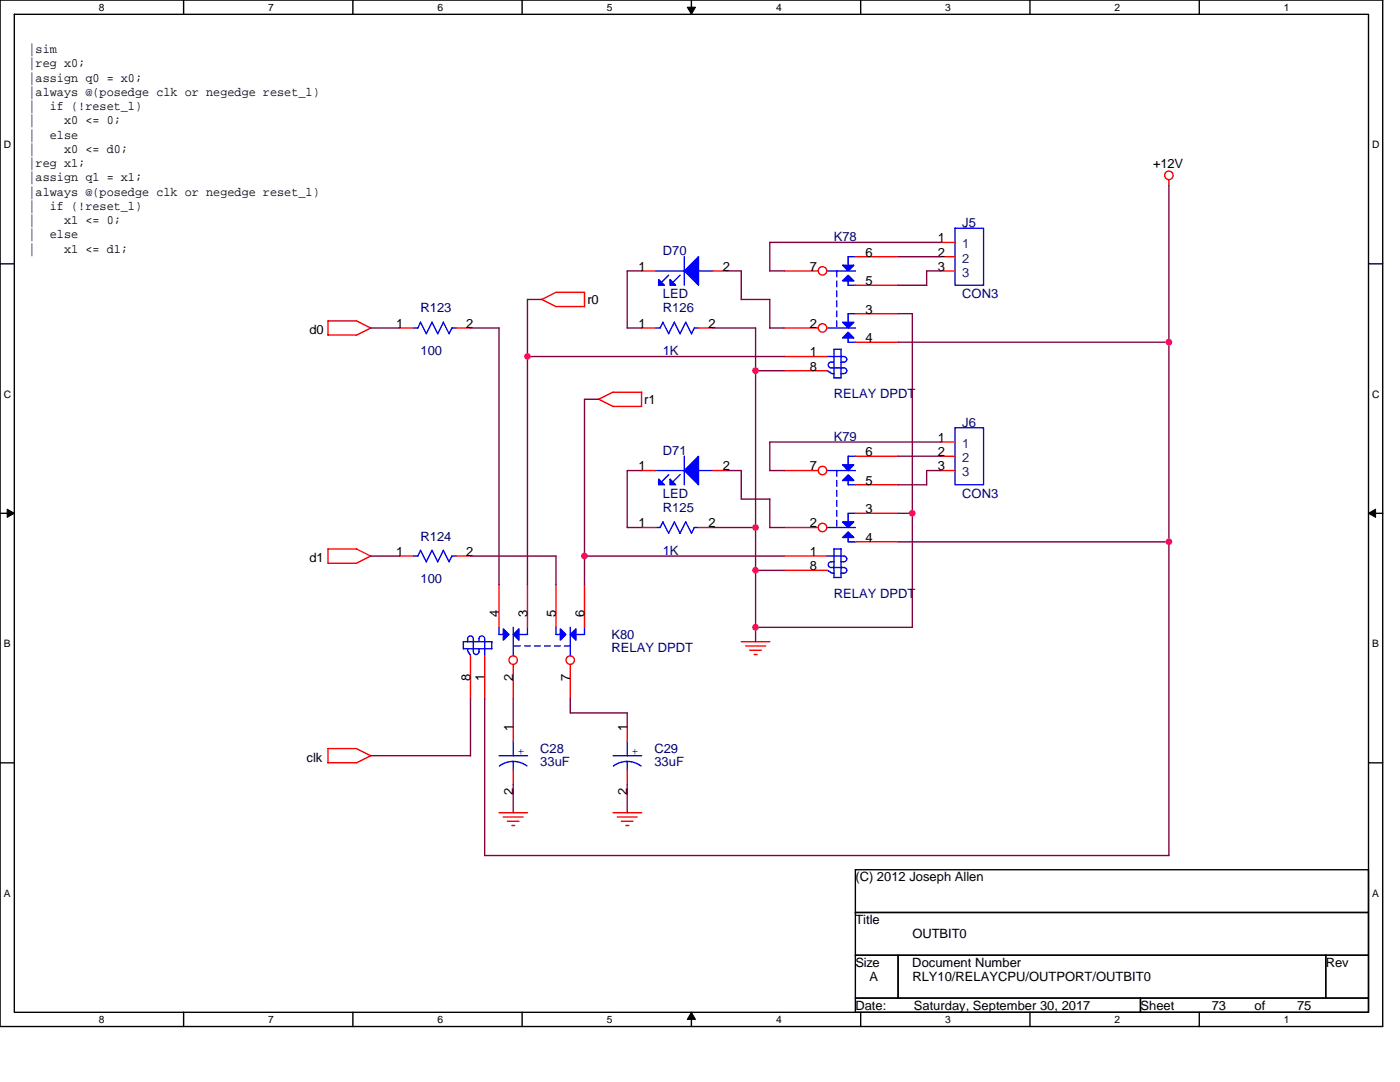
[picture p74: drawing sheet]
<svg xmlns="http://www.w3.org/2000/svg" width="279mm" height="216mm" viewBox="0 0 279 216" stroke-linecap="round" stroke-linejoin="round" font-family="sans-serif">
<defs><g id="words">
<g font-size="2.6">
<text x="5.7" y="10.6">|sim</text>
<text x="5.7" y="13.4">|reg x0;</text>
<text x="5.7" y="16.3">|assign q0 = x0;</text>
<text x="5.7" y="19.1">|always @(posedge clk or negedge reset_l)</text>
<text x="5.7" y="22">|</text>
<text x="9.9" y="22">if (!reset_l)</text>
<text x="5.7" y="24.8">|</text>
<text x="5.7" y="27.7">|</text>
<text x="9.9" y="27.7">else</text>
<text x="12.8" y="24.8">x0 &lt;= 0;</text>
<text x="5.7" y="30.5">|</text>
<text x="5.7" y="33.4">|reg x1;</text>
<text x="12.8" y="30.5">x0 &lt;= d0;</text>
<text x="230.2" y="33.6">+12V</text>
<text x="5.7" y="36.2">|assign q1 = x1;</text>
<text x="5.7" y="39.1">|always @(posedge clk or negedge reset_l)</text>
<text x="5.7" y="41.9">|</text>
<text x="9.9" y="41.9">if (!reset_l)</text>
<text x="5.7" y="44.7">|</text>
<text x="5.7" y="47.6">|</text>
<text x="9.9" y="47.6">else</text>
<text x="12.8" y="44.7">x1 &lt;= 0;</text>
<text x="5.7" y="50.4">|</text>
<text x="12.8" y="50.4">x1 &lt;= d1;</text>
<text x="172.7" y="51.2">6</text>
<text x="187.2" y="48.3">1</text>
<text x="187.2" y="51.2">2</text>
<text x="127.4" y="54">1</text>
<text x="144.3" y="54">2</text>
<text x="161.6" y="54">7</text>
<text x="172.7" y="56.9">5</text>
<text x="187.2" y="54">3</text>
<text x="79.1" y="65.4">1</text>
<text x="93" y="65.4">2</text>
<text x="117.2" y="60.6">r0</text>
<text x="127.4" y="65.4">1</text>
<text x="141.4" y="65.4">2</text>
<text x="161.6" y="65.4">2</text>
<text x="172.7" y="62.6">3</text>
<text x="61.7" y="66.6">d0</text>
<text x="161.6" y="71.1">1</text>
<text x="172.7" y="68.3">4</text>
<text x="161.6" y="74">8</text>
<text x="128.6" y="80.6">r1</text>
<text x="187.2" y="88.2">1</text>
<text x="127.4" y="93.9">1</text>
<text x="144.3" y="93.9">2</text>
<text x="161.6" y="93.9">7</text>
<text x="172.7" y="91">6</text>
<text x="187.2" y="91">2</text>
<text x="187.2" y="93.9">3</text>
<text x="172.7" y="96.7">5</text>
<text x="127.4" y="105.2">1</text>
<text x="141.4" y="105.2">2</text>
<text x="161.6" y="105.2">2</text>
<text x="172.7" y="102.4">3</text>
<text x="61.7" y="112.1">d1</text>
<text x="79.1" y="110.9">1</text>
<text x="93" y="110.9">2</text>
<text x="161.6" y="113.8">8</text>
<text x="161.6" y="110.9">1</text>
<text x="172.7" y="108.1">4</text>
<text x="99.6" y="123.2" transform="rotate(-90 99.6 123.2)">4</text>
<text x="105.2" y="123.2" transform="rotate(-90 105.2 123.2)">3</text>
<text x="110.9" y="123.2" transform="rotate(-90 110.9 123.2)">5</text>
<text x="116.6" y="123.2" transform="rotate(-90 116.6 123.2)">6</text>
<text x="93.9" y="135.8" transform="rotate(-90 93.9 135.8)">8</text>
<text x="96.7" y="135.8" transform="rotate(-90 96.7 135.8)">1</text>
<text x="102.4" y="135.8" transform="rotate(-90 102.4 135.8)">2</text>
<text x="113.8" y="135.8" transform="rotate(-90 113.8 135.8)">7</text>
<text x="102.4" y="145.9" transform="rotate(-90 102.4 145.9)">1</text>
<text x="125.2" y="145.9" transform="rotate(-90 125.2 145.9)">1</text>
<text x="61.2" y="152">clk</text>
<text x="102.4" y="158.6" transform="rotate(-90 102.4 158.6)">2</text>
<text x="125.2" y="158.6" transform="rotate(-90 125.2 158.6)">2</text>
<text x="170.7" y="175.9">(C) 2012 Joseph Allen</text>
<text x="170.7" y="184.4">Title</text>
<text x="182.1" y="187.2">OUTBIT0</text>
<text x="170.7" y="192.9">Size</text>
<text x="173.5" y="195.8">A</text>
<text x="182.1" y="192.9">Document Number</text>
<text x="182.1" y="195.8">RLY10/RELAYCPU/OUTPORT/OUTBIT0</text>
<text x="264.6" y="192.9">Rev</text>
<text x="170.7" y="201.5">Date:</text>
<text x="182.4" y="201.5">Saturday, September 30, 2017</text>
<text x="227.6" y="201.5">Sheet</text>
<text x="241.8" y="201.5">73</text>
<text x="250.4" y="201.5">of</text>
<text x="258.9" y="201.5">75</text>
</g>
<g font-size="2.6" fill="#000080">
<text x="192" y="45.3">J5</text>
<text x="132.3" y="51">D70</text>
<text x="166.4" y="48.1">K78</text>
<text x="132.3" y="59.5">LED</text>
<text x="192" y="59.5">CON3</text>
<text x="83.9" y="62.3">R123</text>
<text x="132.3" y="62.3">R126</text>
<text x="83.9" y="70.9">100</text>
<text x="132.3" y="70.9">1K</text>
<text x="166.4" y="79.4">RELAY DPDT</text>
<text x="166.4" y="87.9">K79</text>
<text x="192" y="85.1">J6</text>
<text x="132.3" y="90.8">D71</text>
<text x="132.3" y="99.3">LED</text>
<text x="192" y="99.3">CON3</text>
<text x="83.9" y="107.9">R124</text>
<text x="132.3" y="102.2">R125</text>
<text x="132.3" y="110.7">1K</text>
<text x="83.9" y="116.4">100</text>
<text x="166.4" y="119.2">RELAY DPDT</text>
<text x="122" y="127.5">K80</text>
<text x="122" y="130">RELAY DPDT</text>
<text x="107.8" y="150.2">C28</text>
<text x="107.8" y="152.8">33uF</text>
<text x="130.6" y="150.2">C29</text>
<text x="130.6" y="152.8">33uF</text>
</g>
<g font-size="2.6" fill="#004080">
<text x="192" y="49.5">1</text>
<text x="192" y="52.4">2</text>
<text x="192" y="55.2">3</text>
<text x="192" y="89.4">1</text>
<text x="192" y="92.2">2</text>
<text x="192" y="95.1">3</text>
</g>
<g font-size="2.6" fill="#00f">
<text x="103.3" y="150.6">+</text>
<text x="126" y="150.6">+</text>
</g>
<g font-size="2">
<text x="19.7" y="2.1">8</text>
<text x="53.5" y="2.1">7</text>
<text x="87.3" y="2.1">6</text>
<text x="121.1" y="2.1">5</text>
<text x="154.9" y="2.1">4</text>
<text x="188.7" y="2.1">3</text>
<text x="222.4" y="2.1">2</text>
<text x="256.2" y="2.1">1</text>
<text x=".7" y="29.6">D</text>
<text x="273.8" y="29.6">D</text>
<text x=".7" y="79.4">C</text>
<text x="273.8" y="79.4">C</text>
<text x=".7" y="129.2">B</text>
<text x="273.8" y="129.2">B</text>
<text x=".7" y="178.9">A</text>
<text x="273.8" y="178.9">A</text>
<text x="19.7" y="204.1">8</text>
<text x="53.5" y="204.1">7</text>
<text x="87.3" y="204.1">6</text>
<text x="121.1" y="204.1">5</text>
<text x="154.9" y="204.1">4</text>
<text x="188.7" y="204.1">3</text>
<text x="222.4" y="204.1">2</text>
<text x="256.2" y="204.1">1</text>
</g>
</g></defs>
<path d="M0 0h275.9v204.8h-275.9zM2.9 2.9h270.2v199.1h-270.2z" fill="none" stroke="#000" stroke-width=".28"/>
<g fill="#fff">
<path d="M19.7 .3h1.2v2.3h-1.2z"/>
<path d="M19.7 202.3h1.2v2.3h-1.2z"/>
</g>
<path d="M36.6 0v2.9M36.6 202v2.8" fill="none" stroke="#000" stroke-width=".28"/>
<g fill="#fff">
<path d="M53.5 .3h1.2v2.3h-1.2z"/>
<path d="M53.5 202.3h1.2v2.3h-1.2z"/>
</g>
<path d="M70.4 0v2.9M70.4 202v2.8" fill="none" stroke="#000" stroke-width=".28"/>
<g fill="#fff">
<path d="M87.3 .3h1.2v2.3h-1.2z"/>
<path d="M87.3 202.3h1.2v2.3h-1.2z"/>
</g>
<path d="M104.2 0v2.9M104.2 202v2.8" fill="none" stroke="#000" stroke-width=".28"/>
<g fill="#fff">
<path d="M121.1 .3h1.1v2.3h-1.1z"/>
<path d="M121.1 202.3h1.1v2.3h-1.1z"/>
</g>
<path d="M138 0v2.9M138 202v2.8" fill="none" stroke="#000" stroke-width=".28"/>
<path d="M137.2 1.4h1.6l-.8 1.5zM138 202l.8 1.4h-1.6z" fill="#000" stroke="#000" stroke-width=".2"/>
<g fill="#fff">
<path d="M154.9 .3h1.1v2.3h-1.1z"/>
<path d="M154.9 202.3h1.1v2.3h-1.1z"/>
</g>
<path d="M171.8 0v2.9M171.8 202v2.8" fill="none" stroke="#000" stroke-width=".28"/>
<g fill="#fff">
<path d="M188.7 .3h1.1v2.3h-1.1z"/>
<path d="M188.7 202.3h1.1v2.3h-1.1z"/>
</g>
<path d="M205.5 0v2.9M205.5 202v2.8" fill="none" stroke="#000" stroke-width=".28"/>
<g fill="#fff">
<path d="M222.4 .3h1.2v2.3h-1.2z"/>
<path d="M222.4 202.3h1.2v2.3h-1.2z"/>
</g>
<path d="M239.3 0v2.9M239.3 202v2.8" fill="none" stroke="#000" stroke-width=".28"/>
<g fill="#fff">
<path d="M256.2 .3h1.2v2.3h-1.2z"/>
<path d="M256.2 202.3h1.2v2.3h-1.2z"/>
<path d="M.7 27.7h1.5v2.3h-1.5z"/>
<path d="M273.8 27.7h1.5v2.3h-1.5z"/>
<path d="M.7 77.5h1.5v2.3h-1.5z"/>
<path d="M273.8 77.5h1.5v2.3h-1.5z"/>
</g>
<path d="M0 52.6h2.9M273.1 52.6h2.8" fill="none" stroke="#000" stroke-width=".28"/>
<g fill="#fff">
<path d="M.7 127.3h1.4v2.3h-1.4z"/>
<path d="M273.8 127.3h1.4v2.3h-1.4z"/>
</g>
<path d="M0 102.4h2.9M273.1 102.4h2.8" fill="none" stroke="#000" stroke-width=".28"/>
<path d="M1.4 101.6l1.5 .8-1.5 .8zM273.1 102.4l1.4-.8v1.6z" fill="#000" stroke="#000" stroke-width=".2"/>
<g fill="#fff">
<path d="M.7 177.1h1.4v2.3h-1.4z"/>
<path d="M273.8 177.1h1.4v2.3h-1.4z"/>
</g>
<path d="M0 152.2h2.9M273.1 152.2h2.8M170.7 173.5h102.4v8.6h-102.4zM170.7 182.1h102.4v8.5h-102.4zM170.7 190.6h8.5v8.6h-8.5zM170.7 199.2h56.9v2.8h-56.9zM179.2 190.6h85.4v8.6h-85.4zM227.6 199.2h45.5v2.8h-45.5zM264.6 190.6h8.5v8.6h-8.5z" fill="none" stroke="#000" stroke-width=".28"/>
<g fill="none" stroke="#f00" stroke-width=".28">
<path d="M233.3 35.9v1.1M108.1 59.7l2.9 1.5M108.1 59.8l2.9-1.5h5.6v2.9h-5.7M128 54.1h2.9M142.3 54.1h2.8M156.5 54.1h6.8M170.7 51.2h8.5M170.7 56.9h8.5M187.8 54.1h2.8M187.8 51.2h2.8M187.8 48.4h2.8M65.4 66.9h5.7"/>
<path d="M65.4 66.9v-2.9h5.8l2.8 1.5-2.9 1.4M79.7 65.4h2.8M91 65.4h2.9M119.5 79.7l2.8 1.4h5.7M122.3 78.3h5.8M122.4 78.2l-2.9 1.5M128 65.4h2.9M128 78.3v2.8M139.4 65.4h2.9M156.5 74h8.5M156.5 71.1h8.5M156.5 65.4h6.8"/>
<path d="M170.7 62.6h8.5M170.7 68.3h8.5M128 93.9h2.9M142.3 93.9h2.8M156.5 93.9h6.8M170.7 91h8.5M170.7 96.7h8.5M187.8 93.9h2.8M187.8 91h2.8M187.8 88.2h2.8M65.4 112.4h5.7M65.4 112.4v-2.9h5.8l2.8 1.5-2.9 1.4"/>
<path d="M79.7 111h2.8M91 111h2.9M99.6 116.6v8.6M105.3 116.6v8.6M111 116.6v8.6M116.6 116.6v8.6M128 105.3h2.9M139.4 105.3h2.9M156.5 113.8h8.5M156.5 111h8.5M156.5 105.3h6.8M170.7 102.4h8.5"/>
<path d="M170.7 108.1h8.5M93.9 130.9v8.5M96.7 130.9v8.5M102.4 132.6v6.8M113.8 132.6v6.8M147.9 128h5.7M148.8 128.9h4M149.6 129.7h2.3M150.5 130.6h.6M65.4 152.2h5.7M65.4 149.4v2.8M65.4 149.4h5.8l2.8 1.4"/>
<path d="M74 150.8l-2.9 1.4M102.4 145.1v2.8M102.4 153.6v2.9M125.2 145.1v2.8M125.2 153.6v2.9M99.6 162.2h5.7M100.4 163h4M101.3 163.9h2.3M102.2 164.7h.5M122.3 162.2h5.8M123.2 163h4M124 163.9h2.3"/>
<path d="M124.9 164.7h.6"/>
<circle cx="233.3" cy="35" r=".85"/>
<circle cx="164.1" cy="54" r=".84"/>
<circle cx="164.1" cy="65.4" r=".84"/>
<circle cx="164.1" cy="93.9" r=".84"/>
<circle cx="164.1" cy="105.3" r=".84"/>
<circle cx="102.4" cy="131.7" r=".84"/>
<circle cx="113.8" cy="131.7" r=".84"/>
</g>
<g fill="#00f" stroke="#00f" stroke-width=".28">
<path d="M169.3 54.9l1.1 1.1h-2.3z" fill-rule="evenodd"/>
<path d="M168.1 52.9h2.3l-1.1 1.2z" fill-rule="evenodd"/>
<path d="M169.3 66.3l1.1 1.1h-2.3z" fill-rule="evenodd"/>
<path d="M168.1 64.3h2.3l-1.1 1.1z" fill-rule="evenodd"/>
<path d="M169.3 94.7l1.1 1.2h-2.3z" fill-rule="evenodd"/>
<path d="M168.1 92.8h2.3l-1.1 1.1z" fill-rule="evenodd"/>
<path d="M168.1 107.3l1.2-1.2 1.1 1.2z" fill-rule="evenodd"/>
<path d="M168.1 104.1h2.3l-1.1 1.2z" fill-rule="evenodd"/>
<path d="M111.8 125.5l1.1 1.1-1.1 1.1z" fill-rule="evenodd"/>
<path d="M113.8 126.6l1.1-1.1v2.2z" fill-rule="evenodd"/>
<path d="M100.4 125.5l1.2 1.1-1.2 1.1z" fill-rule="evenodd"/>
<path d="M102.4 126.6l1.2-1.1v2.2z" fill-rule="evenodd"/>
<path d="M136.6 54.1l2.8-2.9v5.7z" fill-rule="evenodd"/>
<path d="M133.7 55.8l1.2 1.1h-1.2z" fill-rule="evenodd"/>
<path d="M131.4 55.8l1.2 1.1h-1.2z" fill-rule="evenodd"/>
<path d="M139.4 91v5.7l-2.8-2.8z" fill-rule="evenodd"/>
<path d="M133.7 95.6l1.2 1.1h-1.2z" fill-rule="evenodd"/>
<path d="M131.4 95.6l1.2 1.1h-1.2z" fill-rule="evenodd"/>
</g>
<g fill="none" stroke="#00f" stroke-width=".28">
<path d="M130.9 54.1h5.7M133.5 54.9l-1.5 1.4M135.7 54.9l-1.4 1.4M136.6 51.2v5.7M139.4 54.1h2.9M165 54.1h5.7M167 54.1v1.1M167 56v1.2M167 58v1.2M169.3 51.2v1.7M169.3 56v.9h1.4M169.3 51.2h1.4"/>
<path d="M190.6 45.5h5.7v11.4h-5.7zM82.5 65.4h.9M83.9 64.3l-.5 1.1M86.2 64.3l-1.1 2.3-1.2-2.3M88.5 64.3l1.1 2.3M88.5 64.3l-1.1 2.3-1.2-2.3M90.2 65.4h.9M90.2 65.4l-.6 1.2M132.3 64.3l1.2 2.3M132.3 64.3l-.6 1.1h-.8M134.6 64.3l-1.2 2.3M136.8 64.3l1.2 2.3 .6-1.2"/>
<path d="M136.9 64.3l-1.2 2.3-1.1-2.3M138.6 65.4h.8M165 74l.5 .3M165 71.1h3.4M165 65.4h5.7M165.6 74.2a.7 .7 0 0 0 .9 .3M166.4 69.7h1.5v5.7M166.4 72.3h-.6a.57 .57 0 0 0-.5 .5 .57 .57 0 0 0 .5 .6h2.6M166.4 69.7v5.7M166.4 75.4h1.5M167 60v1.2M167 62v1.2"/>
<path d="M167 64v1.2M167.8 72.3h.6M167.8 74.5h.6M168.4 71.1a.56 .56 0 0 1 .6 .6 .56 .56 0 0 1-.6 .6M168.4 73.4a.57 .57 0 0 1 .6 .6 .57 .57 0 0 1-.6 .5M169.3 67.4v.9h1.4M170.7 62.6h-1.4v1.7M130.9 93.9h5.7M133.5 94.7l-1.5 1.5M135.7 94.7l-1.4 1.5M136.6 91v5.7M139.4 93.9h2.9"/>
<path d="M165 93.9h5.7M167 93.9v1.2M167 95.9v1.1M167 97.9v1.1M167 99.9v1.1M169.3 91v1.8M169.3 95.9v.9l1.4-.1M169.3 91h1.4M190.6 85.4h5.7v11.3h-5.7zM82.5 111h.9M83.9 109.8l-.5 1.2M88.5 109.8l1.1 2.3"/>
<path d="M88.5 109.8l-1.1 2.3-1.2-2.3-1.1 2.3-1.2-2.3M90.2 111h.9M90.2 110.9l-.6 1.2M130.9 105.3h.8l.6-1.2 1.2 2.3M134.6 104.1l1.1 2.3 1.2-2.3 1.1 2.3 .6-1.2M134.6 104.1l-1.2 2.3M138.6 105.3h.8M165 113.8l.5 .3M165 111h3.4M165 105.3h5.7M165.6 114a.72 .72 0 0 0 .9 .4M166.4 109.5h1.5v5.7"/>
<path d="M166.4 112.1h-.6a.57 .57 0 0 0-.5 .6 .57 .57 0 0 0 .5 .5h2.6M166.4 109.5v5.8l1.5-.1M167 101.9v1.1M167 103.8v1.2M167.8 112.1h.6M167.8 114.4h.6M168.4 111a.57 .57 0 0 1 .6 .5 .57 .57 0 0 1-.6 .6M168.4 113.2a.56 .56 0 0 1 .6 .6 .56 .56 0 0 1-.6 .6M169.3 102.4v1.7M169.3 107.3v.8h1.4M169.3 102.4h1.4M93.3 127.4a.57 .57 0 0 1 .6-.5 .57 .57 0 0 1 .6 .5v2.6a.56 .56 0 0 0 .5 .6 .56 .56 0 0 0 .6-.6"/>
<path d="M93.3 129.4l.1 .5 .2 .3M93.3 127.5v.6M93.6 130.3l.3 .6M95.6 127.4a.57 .57 0 0 1 .6-.5 .57 .57 0 0 1 .5 .5v3.5M95.6 127.5v.6M95.6 129.5v.5M98.1 128v1.5h-5.6M98.2 128h-5.7v1.5M99.6 125.2v1.4h.8M102.4 125.2v5.7M102.7 128.9h1.1M104.7 128.9h1.1"/>
<path d="M105.3 125.2v1.4h-1.7M106.7 128.9h1.1M108.7 128.9h1.1M110.7 128.9h1.1M110.9 126.6h.9M111 125.2v1.4M112.6 128.9h1.2M113.8 125.2v5.7M116.6 125.2l.1 1.4h-1.8M99.6 150.8h5.7M102.4 147.9v2.9M102.4 151.9v1.7"/>
<path d="M105.2 152.8l-1.3-.6-1.5-.3-1.5 .3-1.2 .7M122.3 150.8h5.8M122.4 152.9l1.3-.7 1.5-.3 1.4 .3 1.3 .7M125.2 147.9v2.9M125.2 151.9v1.7"/>
</g>
<g fill="none" stroke="#800040" stroke-width=".28">
<path d="M233.3 37v133.7h-136.6v-31.3M108.1 59.8h-2.8v56.9M128.1 54.1h-2.9v11.4l2.9-.1M145.1 54.1h2.9l-.1 5.7h5.7M153.6 59.8v5.6h2.9M179.2 51.2h8.6M187.8 48.4h-34.2v5.7h2.9M187.8 54.1h-2.9v2.8h-5.7M74 65.4h5.7M93.9 65.4h5.7v51.3M105.3 71.1h51.2M119.5 79.7h-2.9v37"/>
<path d="M142.3 65.4h8.5M150.8 74h5.7M150.8 65.4v62.7M179.2 68.3h54.1M179.2 62.6h2.9M182.1 62.6v62.6M128.1 93.9h-2.9v11.4h2.9M145.1 93.9h2.9l-.1 5.7h5.7M153.6 99.6v5.7h2.9M179.2 91h8.6M187.8 88.2h-34.2v5.7h2.9M187.8 93.9h-2.9v2.9l-5.7-.1"/>
<path d="M74 111h5.7M93.9 111h17.1v5.7M116.6 111h39.9M142.3 105.3h8.5M150.8 113.8h5.7M179.2 102.4h2.9M179.2 108.1h54.1M93.9 139.4v11.4M102.4 139.4v5.7M113.8 139.4v2.9M150.8 125.2h31.3M74 150.8h19.9"/>
<path d="M102.4 156.5v5.7M113.8 142.3h11.4v2.8M125.2 156.5v5.7"/>
</g>
<g fill="#f0f" stroke="#f0f" stroke-width=".28">
<circle cx="105.3" cy="71.1" r=".55"/>
<circle cx="150.8" cy="125.2" r=".57"/>
<circle cx="116.6" cy="110.9" r=".57"/>
<circle cx="150.8" cy="74" r=".57"/>
<circle cx="182.1" cy="102.4" r=".57"/>
<circle cx="233.3" cy="68.3" r=".56"/>
<circle cx="233.3" cy="108.1" r=".56"/>
<circle cx="150.8" cy="105.3" r=".56"/>
<circle cx="150.8" cy="113.8" r=".56"/>
</g>
<use href="#words"/>
</svg>
